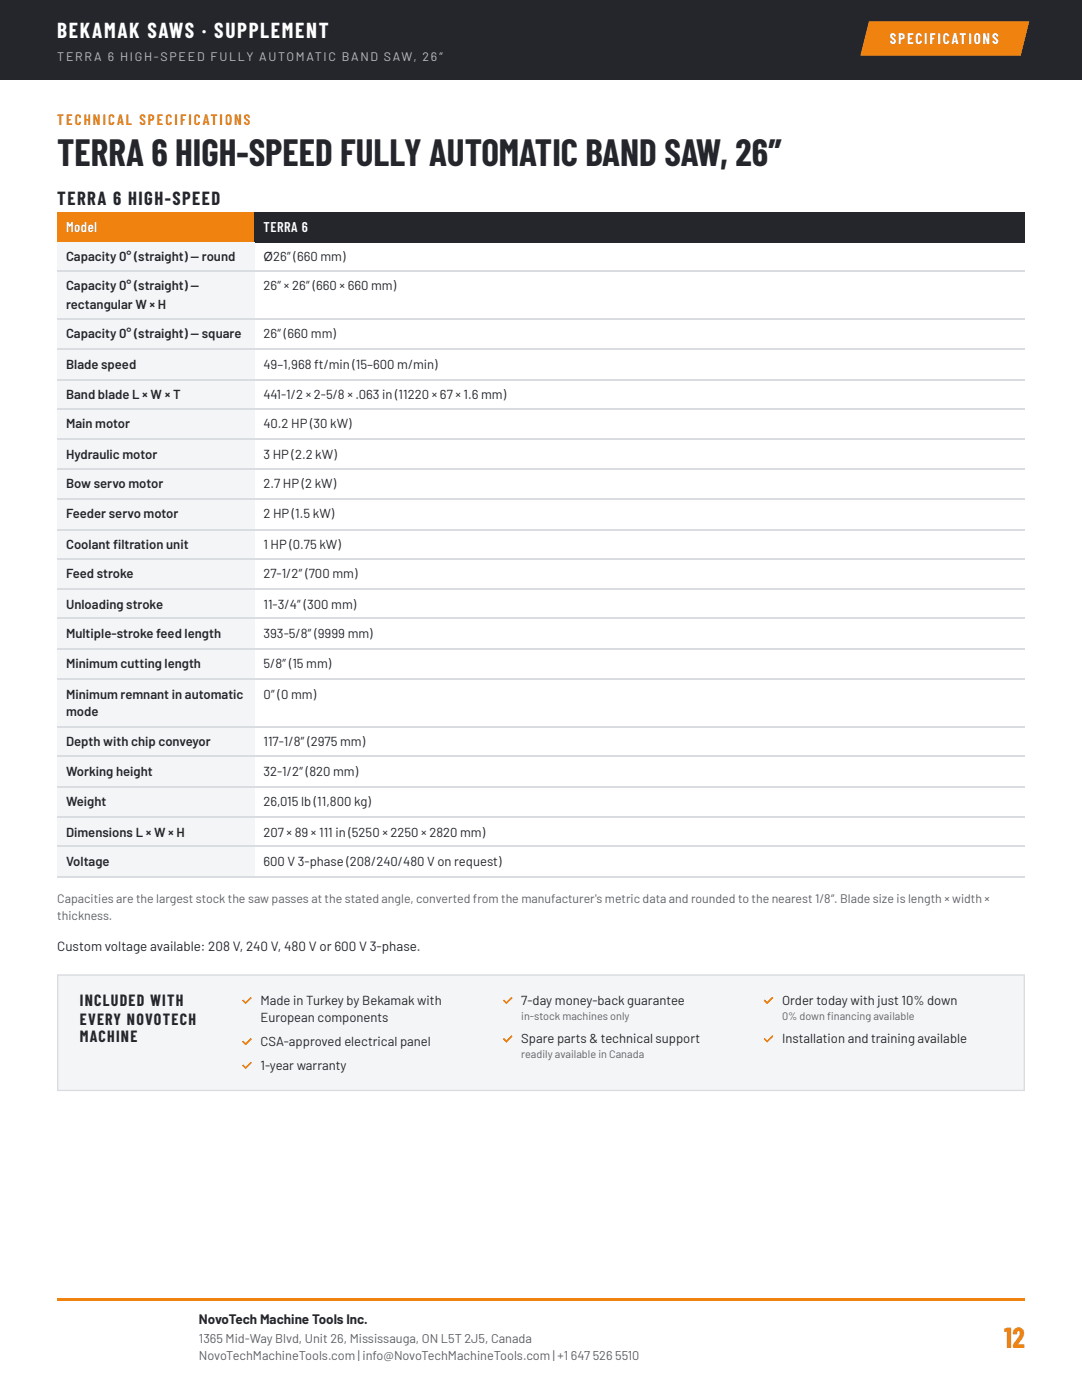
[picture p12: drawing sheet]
<svg xmlns="http://www.w3.org/2000/svg" width="216mm" height="279mm" viewBox="0 0 216 279" stroke-linecap="round" stroke-linejoin="round" font-family="sans-serif">
<defs><g id="words">
<text font-size="7.4" fill="#24262b" x="11.4" y="33.1">TERRA 6 HIGH-SPEED FULLY AUTOMATIC BAND SAW, 26″</text>
<text font-size="5.6" fill="#f0820f" x="200.4" y="269.1">12</text>
<text font-size="4.2" fill="#fff" x="11.4" y="7.7">BEKAMAK SAWS · SUPPLEMENT</text>
<text font-size="3.7" fill="#24262b" x="11.4" y="41">TERRA 6 HIGH-SPEED</text>
<g font-size="3.2" fill="#24262b">
<text x="15.9" y="200.8">INCLUDED WITH</text>
<text x="15.9" y="204.5">EVERY NOVOTECH</text>
<text x="15.9" y="208">MACHINE</text>
</g>
<text font-size="3" fill="#fff" x="177.6" y="8.7">SPECIFICATIONS</text>
<text font-size="3" fill="#d96f00" x="11.4" y="24.9">TECHNICAL SPECIFICATIONS</text>
<g font-size="2.8" fill="#fff">
<text x="13.2" y="46.3">Model</text>
<text x="52.6" y="46.3">TERRA 6</text>
</g>
<g font-size="2.7" fill="#24262b">
<text x="11.4" y="189.7">Custom voltage available: 208 V, 240 V, 480 V or 600 V 3-phase.</text>
<text x="39.7" y="264.3">NovoTech Machine Tools Inc.</text>
</g>
<g font-size="2.6" fill="#24262b">
<text x="13.2" y="52.1">Capacity 0° (straight) — round</text>
<text x="13.2" y="57.9">Capacity 0° (straight) —</text>
<text x="52.6" y="57.9">26″ × 26″ (660 × 660 mm)</text>
<text x="13.2" y="61.6">rectangular W × H</text>
<text x="13.2" y="67.5">Capacity 0° (straight) — square</text>
<text x="52.6" y="67.5">26″ (660 mm)</text>
<text x="13.2" y="73.6">Blade speed</text>
<text x="52.6" y="73.6">49–1,968 ft/min (15–600 m/min)</text>
<text x="13.2" y="79.6">Band blade L × W × T</text>
<text x="52.6" y="79.6">441-1/2 × 2-5/8 × .063 in (11220 × 67 × 1.6 mm)</text>
<text x="13.2" y="85.5">Main motor</text>
<text x="52.6" y="85.5">40.2 HP (30 kW)</text>
<text x="13.2" y="91.5">Hydraulic motor</text>
<text x="52.6" y="91.5">3 HP (2.2 kW)</text>
<text x="13.2" y="97.4">Bow servo motor</text>
<text x="52.6" y="97.4">2.7 HP (2 kW)</text>
<text x="13.2" y="103.5">Feeder servo motor</text>
<text x="52.6" y="103.5">2 HP (1.5 kW)</text>
<text x="13.2" y="109.5">Coolant fltration unit</text>
<text x="22.6" y="109.5">i</text>
<text x="52.6" y="109.5">1 HP (0.75 kW)</text>
<text x="13.2" y="115.4">Feed stroke</text>
<text x="52.6" y="115.4">27-1/2″ (700 mm)</text>
<text x="13.2" y="121.4">Unloading stroke</text>
<text x="52.6" y="121.4">11-3/4″ (300 mm)</text>
<text x="13.2" y="127.3">Multiple-stroke feed length</text>
<text x="52.6" y="127.3">393-5/8″ (9999 mm)</text>
<text x="13.2" y="133.3">Minimum cutting length</text>
<text x="52.6" y="133.3">5/8″ (15 mm)</text>
<text x="13.2" y="139.4">Minimum remnant in automatic</text>
<text x="13.2" y="142.9">mode</text>
<text x="52.6" y="139.4">0″ (0 mm)</text>
<text x="13.2" y="149">Depth with chip conveyor</text>
<text x="52.6" y="149">117-1/8″ (2975 mm)</text>
<text x="13.2" y="154.8">Working height</text>
<text x="52.6" y="154.8">32-1/2″ (820 mm)</text>
<text x="13.2" y="160.9">Weight</text>
<text x="52.6" y="160.9">26,015 lb (11,800 kg)</text>
<text x="13.2" y="167">Dimensions L × W × H</text>
<text x="52.6" y="167">207 × 89 × 111 in (5250 × 2250 × 2820 mm)</text>
<text x="13.2" y="172.8">Voltage</text>
<text x="52.6" y="172.8">600 V 3-phase (208/240/480 V on request)</text>
<text x="52" y="204">European components</text>
</g>
<g font-size="2.6" fill="#d96f00">
<text x="48.1" y="200.6">✓ Made in Turkey by Bekamak with</text>
<text x="100.1" y="200.6">✓ 7-day money-back guarantee</text>
<text x="152.2" y="200.6">✓ Order today with just 10% down</text>
<text x="48.1" y="208.8">✓ CSA-approved electrical panel</text>
<text x="100.1" y="208.2">✓ Spare parts &amp; technical support</text>
<text x="152.2" y="208.2">✓ Installation and training available</text>
<text x="48.1" y="213.5">✓ 1-year warranty</text>
</g>
<text font-size="2.5" fill="#b9bdc6" x="11.4" y="12.2">TERR A 6 HIGH-SPEED FULLY AUTOMATIC BAND SAW, 26″</text>
<text font-size="2.5" fill="#24262b" x="52.6" y="52.1">Ø26″ (660 mm)</text>
<g font-size="2.5" fill="#5b6068">
<text x="11.4" y="180.2">Capacities are the largest stock the saw passes at the stated angle, converted from the manufacturer's metric data and rounded to the nearest 1/8″. Blade size is length × width ×</text>
<text x="11.4" y="183.6">thickness.</text>
<text x="39.7" y="268">1365 Mid-Way Blvd, Unit 26, Mississauga, ON L5T 2J5, Canada</text>
<text x="39.7" y="271.5">NovoTechMachineTools.com | info@NovoTechMachineTools.com | +1</text>
<text x="113.9" y="271.5">647</text>
<text x="118.3" y="271.5">526</text>
<text x="122.7" y="271.5">5510</text>
</g>
<g font-size="2.2" fill="#5b6068">
<text x="104" y="203.5">in-stock machines only</text>
<text x="156" y="203.5">0% down fnancing available</text>
<text x="165.1" y="203.5">i</text>
<text x="104" y="211.1">readily available in Canada</text>
</g>
</g></defs>
<path d="M0 0h215.9v15.9h-215.9z" fill="#24262b"/>
<g fill="#f0820f">
<path d="M173.4 4.2h32l-1.7 6.9h-32z"/>
<path d="M11.4 42.3h39.4v6.1h-39.4z"/>
</g>
<path d="M50.8 42.3h153.7v6.1h-153.7z" fill="#24262b"/>
<g fill="#f4f5f7">
<path d="M11.4 48.4h39.4v5.8h-39.4z"/>
<path d="M11.4 54.2h39.4v9.6h-39.4z"/>
<path d="M11.4 63.8h39.4v6h-39.4z"/>
<path d="M11.4 69.8h39.4v5.9h-39.4z"/>
<path d="M11.4 75.7h39.4v6.1h-39.4z"/>
<path d="M11.4 81.8h39.4v5.8h-39.4z"/>
<path d="M11.4 87.6h39.4v6.1h-39.4z"/>
<path d="M11.4 93.7h39.4v6h-39.4z"/>
<path d="M11.4 99.7h39.4v5.9h-39.4z"/>
<path d="M11.4 105.6h39.4v6.1h-39.4z"/>
<path d="M11.4 111.7h39.4v5.8h-39.4z"/>
<path d="M11.4 117.5h39.4v6.1h-39.4z"/>
<path d="M11.4 123.6h39.4v5.8h-39.4z"/>
<path d="M11.4 129.4h39.4v6.1h-39.4z"/>
<path d="M11.4 135.5h39.4v9.5h-39.4z"/>
<path d="M11.4 145h39.4v6.1h-39.4z"/>
<path d="M11.4 151.1h39.4v5.8h-39.4z"/>
<path d="M11.4 156.9h39.4v6.1h-39.4z"/>
<path d="M11.4 163h39.4v6.1h-39.4z"/>
<path d="M11.4 169.1h39.4v5.8h-39.4z"/>
</g>
<g fill="none" stroke="#d9dce1" stroke-width=".26">
<path d="M11.4 54.1h193.1M11.4 63.6h193.1M11.4 69.7h193.1M11.4 75.8h193.1M11.4 81.6h193.1M11.4 87.7h193.1M11.4 93.5h193.1M11.4 99.6h193.1M11.4 105.7h193.1M11.4 111.5h193.1M11.4 117.6h193.1M11.4 123.4h193.1"/>
<path d="M11.4 129.5h193.1M11.4 135.6h193.1M11.4 145.1h193.1M11.4 150.9h193.1M11.4 157h193.1M11.4 163.1h193.1M11.4 168.9h193.1M11.4 175h193.1"/>
</g>
<path d="M11.4 194.5h193.1v23.3h-193.1z" fill="#f4f5f7"/>
<path d="M11.5 194.6h192.9v23h-192.9z" fill="none" stroke="#d9dce1" stroke-width=".26"/>
<path d="M11.4 259h193.1v.6h-193.1z" fill="#f0820f"/>
<use href="#words"/>
</svg>
